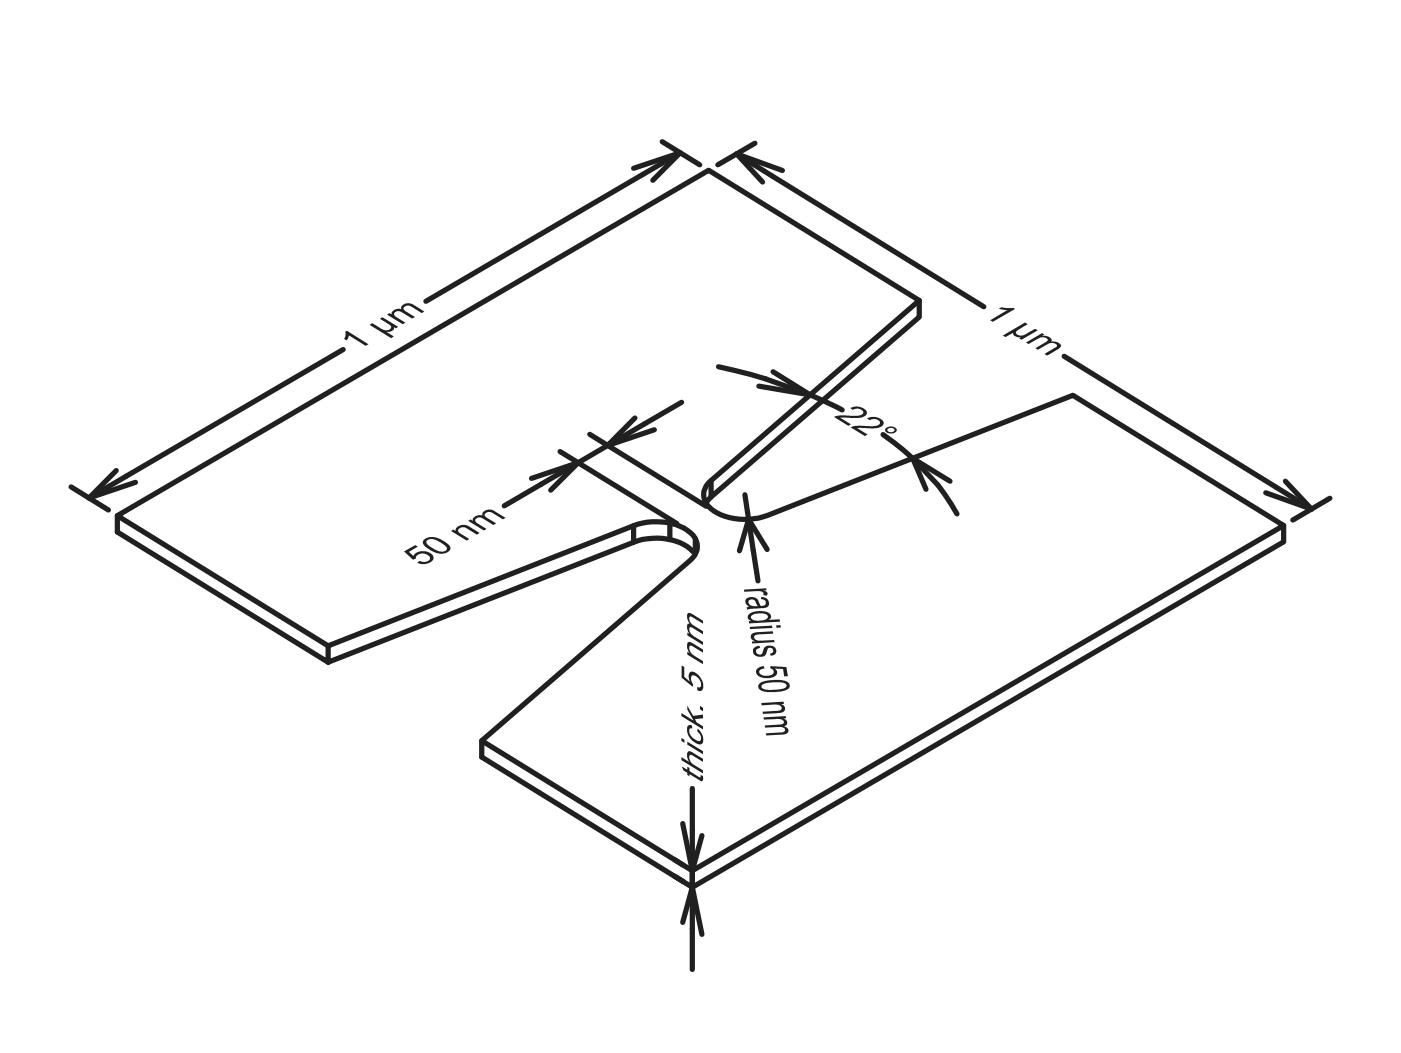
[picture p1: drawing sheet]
<svg xmlns="http://www.w3.org/2000/svg" width="68mm" height="51mm" viewBox="0 0 68 51" stroke-linecap="round" stroke-linejoin="round" font-family="sans-serif">
<!-- layer: Layer 1 -->
<path d="M33.1 19.5l-8.6 5.1M25.8 23.2l2.2-.7-1.3 1.3M27.2 21.9l5.6 3.5M28.6 21.1l5.7 3.5M30.8 20.3l-1.3 1.3 2.2-.7" fill="none" stroke="#231f20" stroke-width=".25"/>
<g fill="#231f20">
<path d="M19.6 26.8l.5-.3h.2l-.5 .3 .3 .2 .2-.2h.3l.3 .1 .1 .2-.2 .2-.4 .1-.2-.1 .2-.1h.4v-.2l-.3-.1h-.2l-.1 .2-.2 .1z"/>
<path d="M21.9 25.8l.1-.1 .1 .1 .1-.2 .4-.1 .7 .4h-.2l-.5-.3h-.3l-.1 .2 .6 .4h-.2z"/>
<path d="M22.7 25.3l.1-.1 .1 .1 .1-.2 .1-.1h.3v-.1l.3-.2 .2 .1 .6 .3-.1 .1-.6-.3h-.2l-.1 .1 .6 .4-.2 .1-.5-.4-.3 .1v.1l.5 .4h-.1z"/>
<path d="M20.6 26.2l.2-.1h.4l.5 .3 .1 .3-.2 .2-.5-.1-.5-.3-.1-.1zM20.7 26.2l.1 .3 .4 .2 .3 .1 .2-.1-.1-.2-.4-.3h-.3z"/>
</g>
<path d="M34.8 17.8a24.3 24.3 0 0 1 5.8 1.9l.2 .2M37.5 18l1.8 1.2-2.5-.5M42.8 21.1a11.9 11.9 0 0 1 3.6 3.8M46.1 23.4l-1.8-1.2 .6 1.5" fill="none" stroke="#231f20" stroke-width=".25"/>
<g fill="#231f20">
<path d="M40.4 20.2h.3h.9l.3-.1-.2-.2h-.3l-.2-.1 .2-.1 .4 .1 .2 .2v.2l-.3 .1h-.9l.5 .3-.2 .1z"/>
<path d="M41.3 20.7h.3h.8l.3-.1-.1-.2h-.4l-.1-.1 .2-.1 .3 .1 .3 .2-.1 .1-.2 .2h-1l.5 .3-.1 .1z"/>
<path d="M43 20.8l-.1 .1 .2 .1h.2l.2-.1-.1-.2zM43.1 20.8h.1l.2 .1-.2 .1z"/>
</g>
<path d="M36.5 26.7l.3 1.5" fill="none" stroke="#231f20" stroke-width=".25"/>
<g fill="#231f20">
<path d="M36.1 28.6h1.1l-.2 .1 .2 .1v.1h-.2v-.1l-.1-.1h-.8z"/>
<path d="M36.5 30.8l1-.2v.2h-.8l-.1 .2 .2 .1h.7l.1 .1h-1.1v-.1h.1l-.2-.1z"/>
<path d="M36.6 31.4l.2-.1 .1 .2-.2 .1v.1l.1 .1 .2-.1 .1-.3 .1-.1 .3 .1 .2 .2-.1 .2h-.2l-.1-.1 .2-.1-.1-.1-.1-.1-.2 .4-.3 .1-.3-.2z"/>
<path d="M36.8 32.4l.2-.1 .1 .1-.2 .1-.1 .2 .5 .1 .2-.2-.1-.3 .7 .1 .1 .4h-.2v-.3l-.4-.1 .1 .2-.1 .2-.3 .1h-.3l-.3-.2z"/>
<path d="M36.9 34.1h1.1v.1h-.1l.1 .1 .1 .1-.2 .2h-.9v-.1h.8l.1-.1-.2-.2h-.8z"/>
<path d="M37 34.8h1.1v.1h-.1l.1 .1 .1 .1-.2 .2 .2 .1v.1l-.2 .2h-.8l-.1-.1 .8-.1 .2-.1-.2-.1h-.8v-.1h.8l.1-.2-.2-.1h-.7z"/>
<path d="M36.2 29.1l.2-.1h.2l.3 .4 .2-.1v-.2h-.2v-.1h.1l.2 .1 .1 .2-.2 .2-.9 .1v-.1h.2l-.2-.2zM36.3 29.1l.1 .3h.4l-.2-.3z"/>
<path d="M36.3 29.8l.3-.1h.5l.3 .1v.2l-.1 .1h.5v.1l-1.5 .1v-.2h.2l-.2-.1zM36.4 29.9l.1 .2h.2h.4l.2-.2-.3-.1h-.4z"/>
<path d="M37.6 30.4l.1 .1h.2v-.2zM36.4 30.4v.1h1.1l-.1-.1z"/>
<path d="M36.8 33.2l.3-.2h.7l.4 .1 .1 .2-.3 .2-.8 .1-.4-.1zM37 33.2v.2l.3 .1 .7-.1 .2-.1-.1-.1-.2-.1z"/>
</g>
<path d="M35.7 7.5l12 7.4M36.6 7l-1.8 1M37.9 8.3l-2.2-.8 1.3 1.3M51.6 17.3l12 7.4M36.1 24l.4 2.7M37.2 26.7l-.9-1.5-.4 1.5M62.3 23.4l1.3 1.3-2.2-.8M64.5 24.2l-1.8 1" fill="none" stroke="#231f20" stroke-width=".25"/>
<g fill="#231f20">
<path d="M48.4 15l.2-.1 .6 .1-1 .6-.2-.1 .9-.5z"/>
<path d="M48.6 16.3l1.1-.6h.1l-.5 .4v.1l.3 .1 .6-.3h.1l-.8 .5-.1-.1h.1l-.3-.1-.1-.2-.3 .3z"/>
<path d="M49.8 16.6l.7-.4h.2l-.2 .1h.4l.1 .2v.1h.3l.2 .2-.7 .5-.1-.1 .5-.4v-.1h-.3l-.6 .3-.1-.1 .6-.3v-.1l-.3-.1-.6 .3z"/>
</g>
<path d="M16.6 17l-12.3 7.2M30.7 8.2l2.3-.8-1.3 1.4M32.1 6.9l1.8 1.1M33 7.4l-12.3 7.2M3.4 23.6l1.9 1.2M5.6 22.8l-1.3 1.4 2.3-.8" fill="none" stroke="#231f20" stroke-width=".25"/>
<g fill="#231f20">
<path d="M16.7 16.1h.1l1.1 .6-.2 .1-.8-.5-.1 .2-.1-.1z"/>
<path d="M17.9 15.8l.2-.1 .5 .3h.3l.1-.2-.6-.3 .2-.1 .7 .5h-.1h-.1l-.1 .2h-.3l.4 .2-.1 .1z"/>
<path d="M18.8 15.3l.1-.1 .1 .1 .1-.2 .4-.1 .1-.2 .2-.1 .8 .4-.1 .1-.6-.4-.2 .1-.1 .1 .5 .4-.1 .1-.6-.4h-.2l-.1 .2 .6 .4h-.2z"/>
</g>
<path d="M33.1 40l.5 2.3 .4-1.7M33.6 38.3v8.8M32.7 42.5l.4 .3M32.7 41.7l.4 .3M33.1 44.8l.5-1.7 .4 2.2" fill="none" stroke="#231f20" stroke-width=".25"/>
<g fill="#231f20">
<path d="M33.1 37.2l.2 .2v-.2l.1 .1v.1l.5 .3 .1-.1 .1 .1v.2h-.1l-.6-.3v.1l-.1-.1z"/>
<path d="M33 36.7l.4 .3-.1-.4 .2-.1 .6 .3v.2l-.5-.4-.2 .1 .1 .3 .6 .4v.1l-1.1-.6z"/>
<path d="M33.4 35.2h.2v.2h-.2l.1 .2 .1 .2 .3 .2 .1-.1v-.1l-.2-.3v-.1l.2 .1 .1 .3-.1 .3h-.2l-.3-.3-.2-.3z"/>
<path d="M33.3 34.2l.3 .5h.5v.2h-.4l.1 .2 .3 .2v.1l-1.1-.6v-.2l.6 .4-.3-.6z"/>
<path d="M33.9 34.3l.2 .1v.1l-.2-.1z"/>
<path d="M33.1 32.3l.1 .1v.4l.3 .3-.1-.3 .1-.2h.2l.2 .2 .2 .4-.1 .3h-.2v-.2h.2v-.1l-.3-.4h-.1l-.1 .1 .1 .4-.5-.4z"/>
<path d="M33.3 31.2h.2l.6 .3v.2l-.6-.4-.1 .1 .1 .3 .6 .4v.1l-.8-.4v-.2l.1 .1-.1-.3z"/>
<path d="M33.3 29.8h.2l.6 .3v.2l-.6-.4-.1 .1 .2 .3 .5 .3v.2l-.5-.3h-.2l.1 .3 .6 .4v.1l-.8-.5v-.1l.1 .1-.1-.5h.2l-.2-.3z"/>
<path d="M33 35.8l.2 .1v.2l-.2-.1zM33.3 36l.8 .5v.1l-.8-.5z"/>
</g>
<path d="M44.6 14.6v.8l-10.1 8.7v-.8M5.7 25v.8l10.2 6.3v-.8l14.8-5.8v.8l-14.8 5.8M23.4 35.9v.8l10.2 6.4v-.8M30.7 25.5a2.68 2.68 0 0 1 3 .6 .81 .81 0 0 1-.2 1.1l-10.1 8.7 10.2 6.4 28.7-16.8-10.3-6.3-14.8 5.8a2.73 2.73 0 0 1-3-.6 .81 .81 0 0 1 .3-1.1l10.1-8.7-10.2-6.3-28.7 16.7 10.2 6.3M30.7 26.3a2.79 2.79 0 0 1 2.9 .5M32.5 25.4v.8M33.7 26.1v.5M34.5 24.1l-.2 .3M62.3 25.5v.8l-28.7 16.8" fill="none" stroke="#231f20" stroke-width=".25"/>
</svg>
